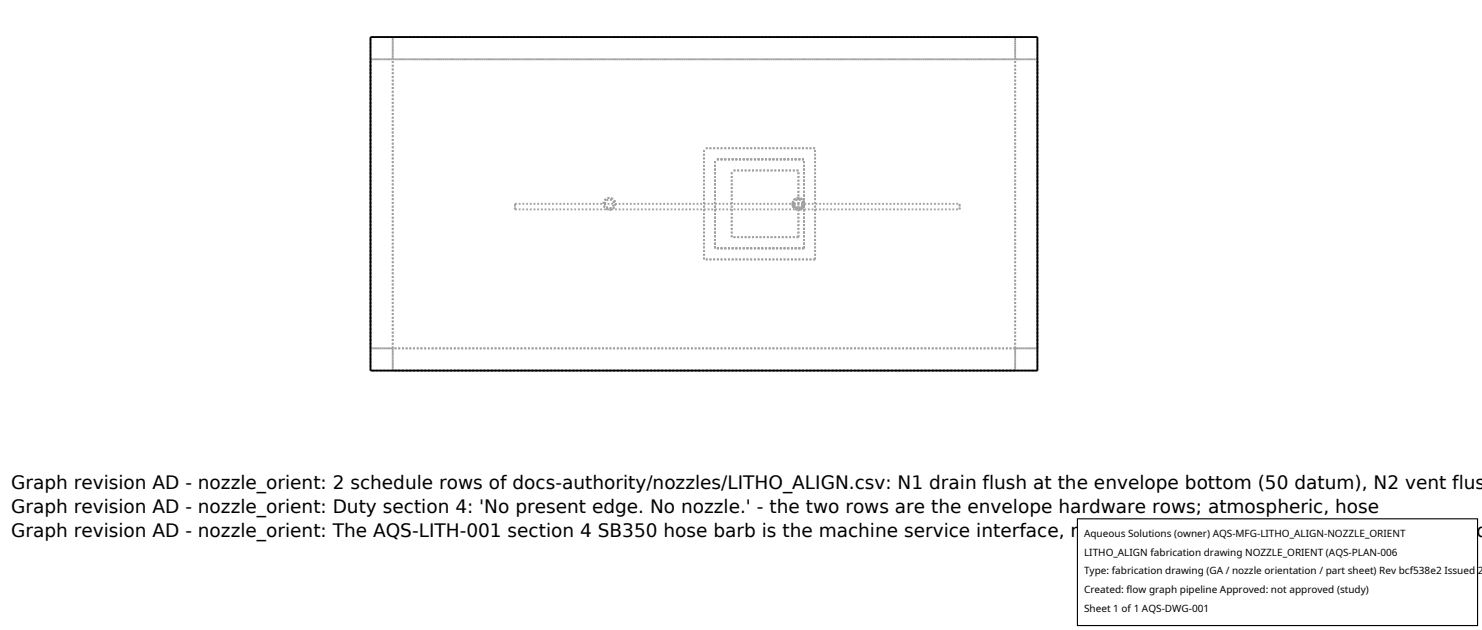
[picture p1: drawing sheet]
<svg xmlns="http://www.w3.org/2000/svg" width="212mm" height="90mm" viewBox="0 0 212 90" stroke-linecap="round" stroke-linejoin="round" font-family="sans-serif">
<defs><g id="words">
<g font-size="2.6">
<text x="1.6" y="69.8">Graph revision AD - nozzle_orient: 2 schedule rows of docs-authority/nozzles/LITHO_ALIGN.csv: N1 drain flush at the envelope bottom (50 datum), N2 vent flus</text>
<text x="1.6" y="73.3">Graph revision AD - nozzle_orient: Duty section 4: 'No present edge. No nozzle.' - the two rows are the envelope hardware rows; atmospheric, hose</text>
<text x="1.6" y="76.7">Graph revision AD - nozzle_orient: The AQS-LITH-001 section 4 SB350 hose barb is the machine service interface, not a schedule row - named, not drawn (hold</text>
</g>
<g font-size="1.4">
<text x="154.8" y="76.6">Aqueous Solutions (owner) AQS-MFG-LITHO_ALIGN-NOZZLE_ORIENT</text>
<text x="154.8" y="79.3">LITHO_ALIGN fabrication drawing NOZZLE_ORIENT (AQS-PLAN-006</text>
<text x="154.8" y="82">Type: fabrication drawing (GA / nozzle orientation / part sheet) Rev bcf538e2 Issued 2</text>
<text x="154.8" y="84.7">Created: flow graph pipeline Approved: not approved (study)</text>
<text x="154.8" y="87.4">Sheet 1 of 1 AQS-DWG-001</text>
</g>
</g></defs>
<g fill="none" stroke="#a0a0a0" stroke-width=".26" stroke-dasharray=".3 .3" stroke-linecap="butt">
<path d="M52.9 8.5h3.2M56.1 8.5h88.9M56.1 8.5h-3.2M56.1 5.3v3.2M56.1 8.5v-3.2M145 8.5h-88.9M145 5.3h-88.9M145 5.3v3.2M145 8.5v-3.2M145 8.5h3.2M148.2 8.5h-3.2M148.2 5.3h-95.3"/>
<path d="M73.6 29.5v-.4M73.6 29.1v.8M73.6 29.9v-.4M73.6 29.9h40.1M73.6 29.1h39.6M86.2 29.1l.2-.6 .6-.2 .6 .2 .3 .6-.2 .6-.6 .2-.6-.2-.3-.6M86.4 29.1l.2-.4 .4-.2 .5 .1 .2 .5-.2 .4-.4 .2-.5-.1-.2-.5M100.5 37v-15.8M102.1 35.5v-12.7M104.5 33.9v-9.6M113.2 29.1l.2-.6 .6-.2 .6 .2 .3 .6-.2 .6-.6 .2-.7-.2-.2-.6M113.2 29.1l.1 .4"/>
<path d="M113.3 29.5l.3 .3 .4 .1 .4-.1 .4-.3M113.3 29.5l.4 .4M113.3 29.5l-.1-.4M113.4 29.1l.2 .4M113.4 29.1l.2-.4 .4-.2 .5 .1 .2 .5-.2 .4-.5 .2-.4-.1-.2-.5M113.4 29.1h1.3M113.6 29.5l.4 .2 .5-.2M113.6 29.5l-.2-.4M113.7 29.9l-.4-.4M114 33.9v-9.6M114 24.3h-9.5M114 33.9h-9.5"/>
<path d="M114.3 29.9l.5-.4M114.3 29.9h22.8M114.5 29.5l.1-.5-.1-.3-.3-.2-.5 .1-.3 .5M114.5 29.5l.2-.4M114.5 29.5l-.4 .2-.5-.2M114.7 29.1h-1.3M114.8 29.5l.1-.4-.1-.3-.2-.3-.3-.2h-.4l-.4 .1-.2 .3-.1 .4M114.8 29.5l-.5 .4M114.8 29.5l.1-.4M114.8 35.5v-12.7M114.8 35.5h-12.7M114.8 22.8h-12.7"/>
<path d="M114.9 29.1l-.1 .4M114.9 29.1h22.2M116.4 37v-15.8M116.4 21.2h-15.9M116.4 37h-15.9M137.1 29.5v-.4M137.1 29.1v.8M137.1 29.9v-.4M52.9 49.7v-41.2M52.9 49.7h3.2M52.9 52.9v-47.6M56.1 49.7v-41.2"/>
<path d="M56.1 49.7h-3.2M56.1 49.7v3.2M56.1 52.9v-3.2M145 49.7v-41.2M145 49.7h-88.9M145 52.9h-88.9M145 49.7v3.2M145 52.9v-3.2M145 49.7h3.2M148.2 52.9v-47.6M148.2 49.7v-41.2M148.2 49.7h-3.2"/>
<path d="M148.2 52.9h-95.3"/>
</g>
<path d="M52.9 5.3h95.3v47.6h-95.3z" fill="none" stroke="#000" stroke-width=".26"/>
<path d="M153.9 74.1h57.1v15.2h-57.1z" fill="#fff" stroke="#000" stroke-width=".16"/>
<use href="#words"/>
</svg>
